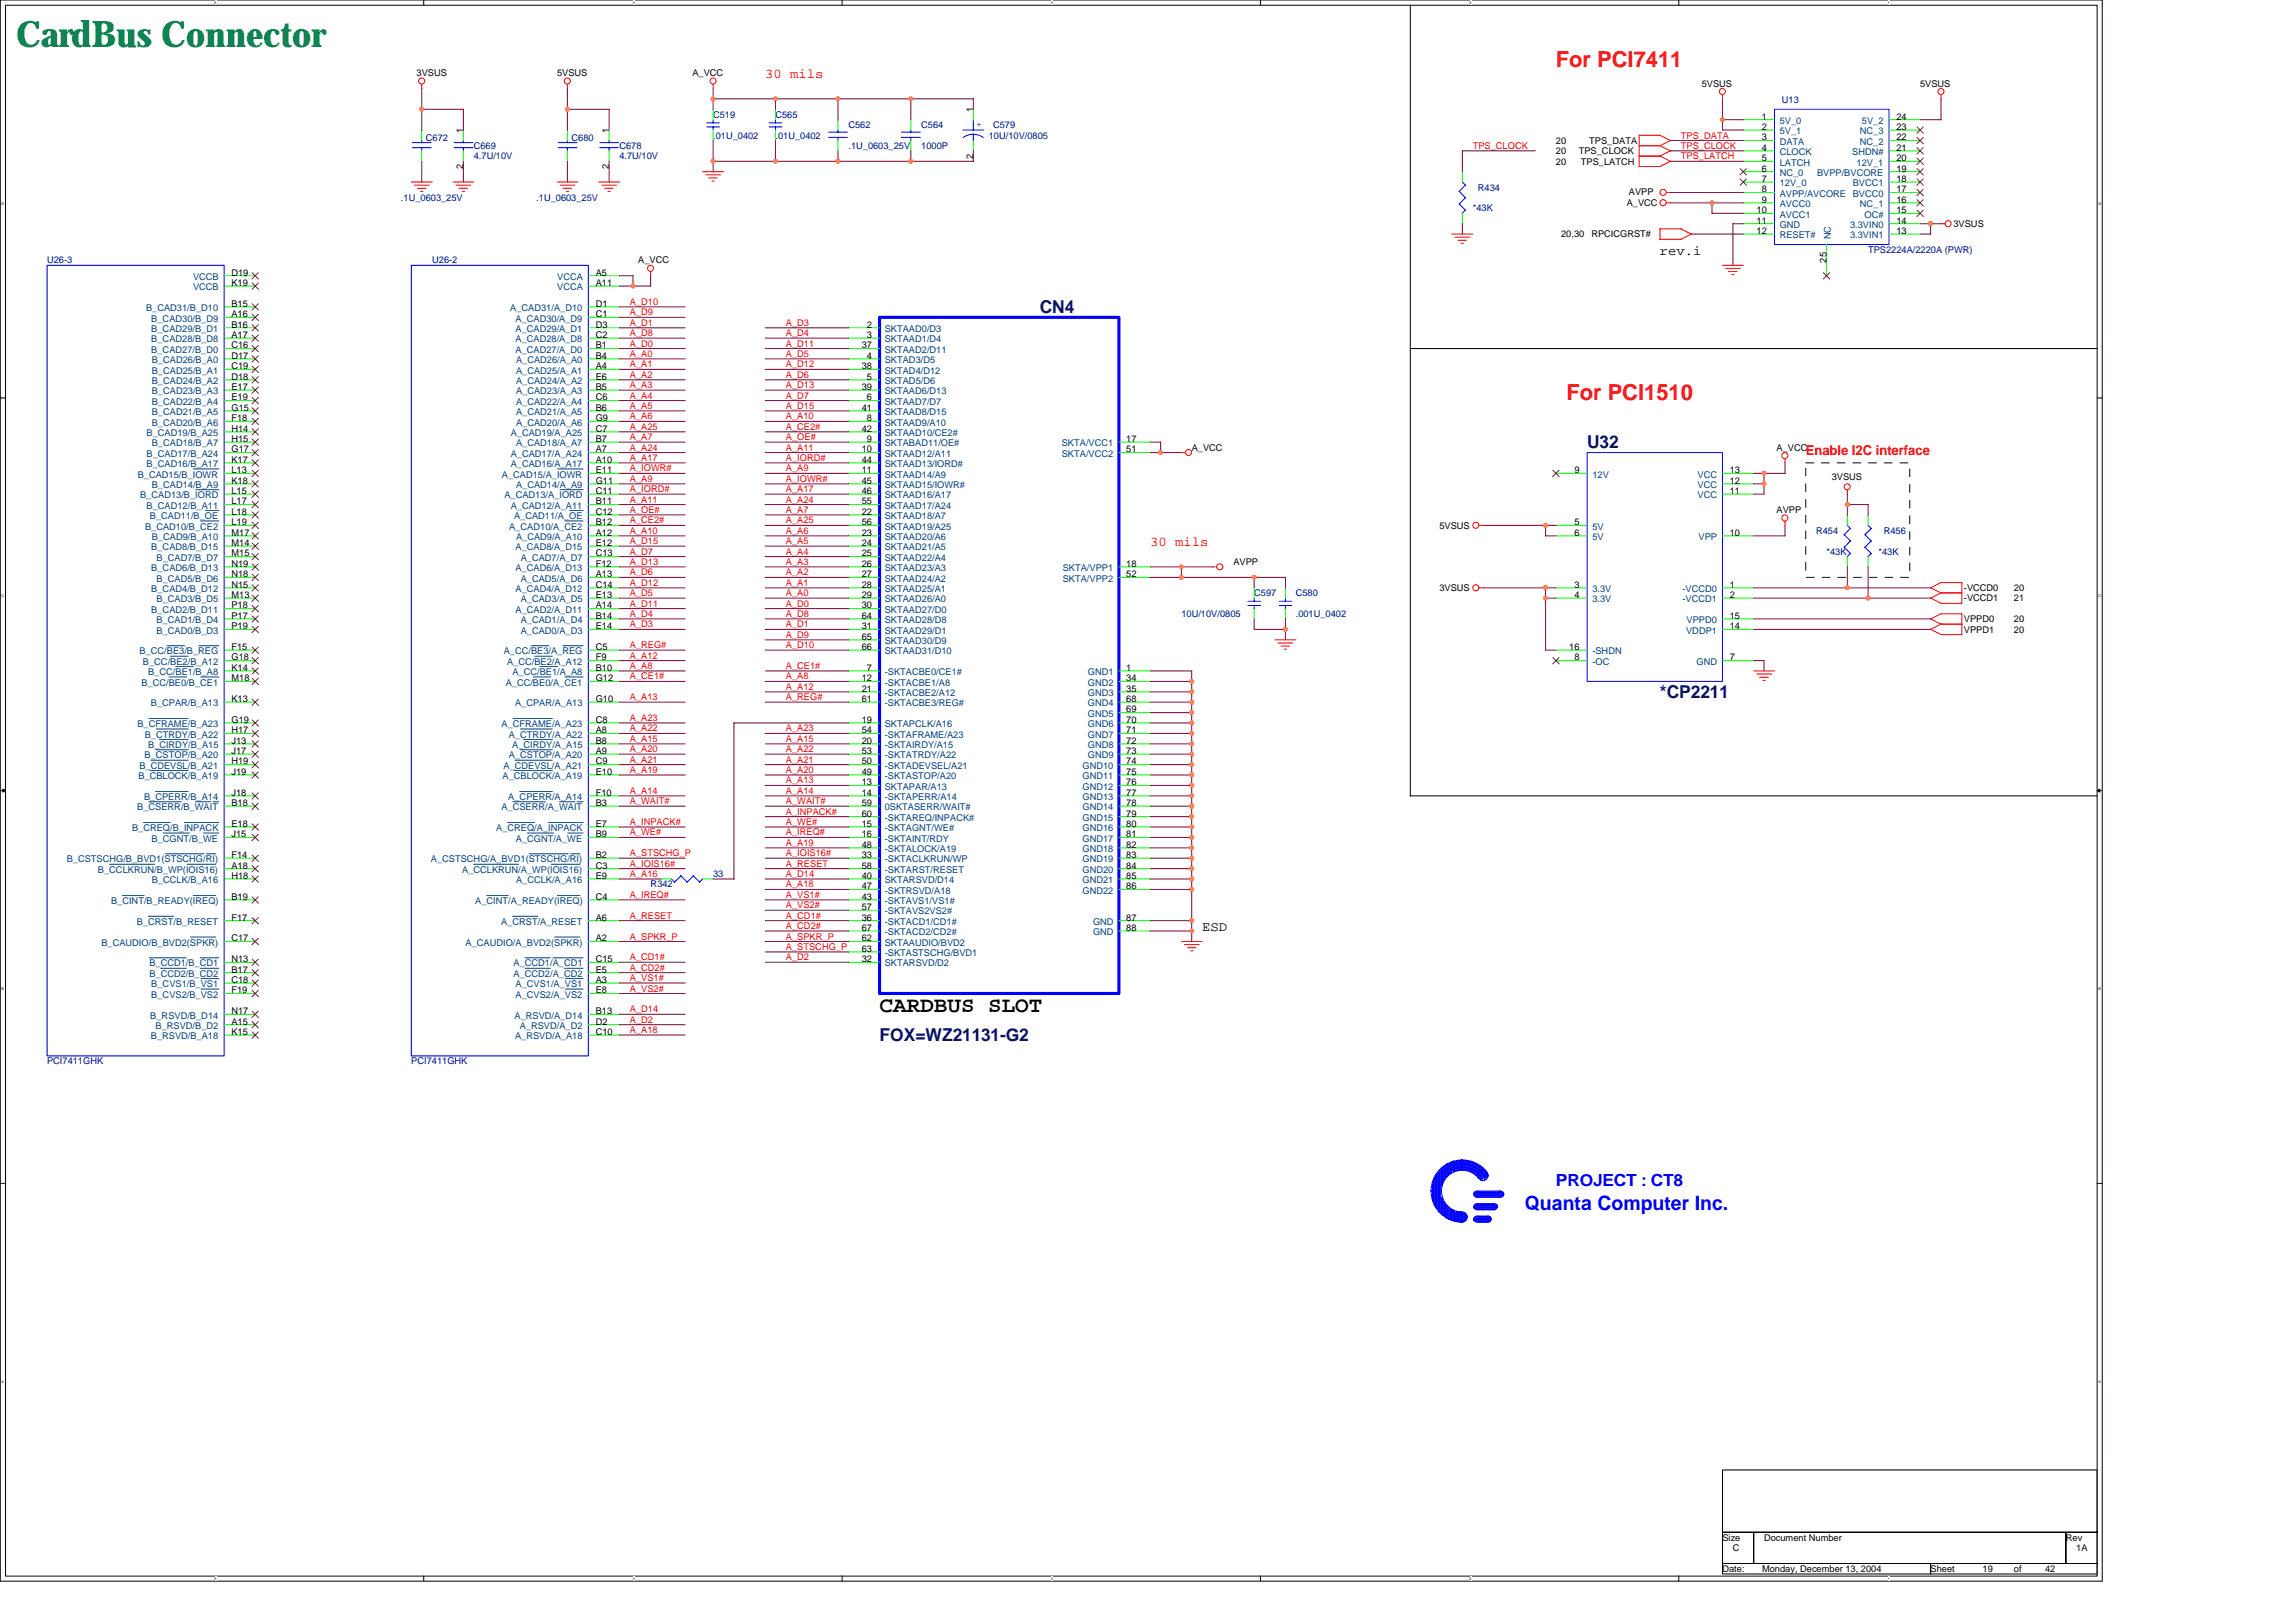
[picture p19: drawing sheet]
<svg xmlns="http://www.w3.org/2000/svg" width="297mm" height="210mm" viewBox="0 0 297 210" stroke-linecap="round" stroke-linejoin="round" font-family="sans-serif">
<defs><g id="words">
<text font-size="4.7" fill="#008040" x="2.1" y="6.1">CardBus Connector</text>
<g font-size="2.8" fill="#f00">
<text x="201.3" y="8.7">For PCI7411</text>
<text x="202.6" y="51.8">For PCI1510</text>
</g>
<text font-size="2.8" x="113.8" y="130.9">CARDBUS SLOT</text>
<text font-size="2.6" fill="#00f" x="197.3" y="156.5">Quanta Computer Inc.</text>
<g font-size="2.3" fill="#000080">
<text x="134.5" y="40.5">CN4</text>
<text x="205.3" y="58">U32</text>
<text x="214.8" y="90.3">*CP2211</text>
<text x="113.8" y="134.7">FOX=WZ21131-G2</text>
</g>
<text font-size="2.2" fill="#00f" x="201.3" y="153.5">PROJECT : CT8</text>
<g font-size="1.8" fill="#f00">
<text x="99" y="10.1">30 mils</text>
<text x="233.6" y="58.8">Enable I2C interface</text>
<text x="148.8" y="70.7">30 mils</text>
</g>
<g font-size="1.8">
<text x="214.8" y="33">rev.i</text>
<text x="155.5" y="120.5">ESD</text>
</g>
<g font-size="1.2">
<text x="53.9" y="9.9">3VSUS</text>
<text x="72.1" y="9.9">5VSUS</text>
<text x="89.6" y="9.9">A_VCC</text>
<text x="220.2" y="11.2">5VSUS</text>
<text x="248.4" y="11.2">5VSUS</text>
<text x="59.9" y="17.2" transform="rotate(-90 59.9 17.2)">1</text>
<text x="78.8" y="17.2" transform="rotate(-90 78.8 17.2)">1</text>
<text x="125.9" y="14.5" transform="rotate(-90 125.9 14.5)">1</text>
<text x="227.9" y="15.5">1</text>
<text x="227.9" y="16.8">2</text>
<text x="245.3" y="16.8">23</text>
<text x="245.3" y="15.5">24</text>
<text x="59.9" y="21.9" transform="rotate(-90 59.9 21.9)">2</text>
<text x="78.8" y="21.9" transform="rotate(-90 78.8 21.9)">2</text>
<text x="125.9" y="20.5" transform="rotate(-90 125.9 20.5)">2</text>
<text x="201.3" y="20">20</text>
<text x="201.3" y="18.6">20</text>
<text x="201.3" y="21.3">20</text>
<text x="204.3" y="20">TPS_CLOCK</text>
<text x="204.5" y="21.3">TPS_LATCH</text>
<text x="205.6" y="18.6">TPS_DATA</text>
<text x="227.9" y="18.2">3</text>
<text x="227.9" y="19.5">4</text>
<text x="227.9" y="20.8">5</text>
<text x="227.9" y="22.2">6</text>
<text x="227.9" y="23.5">7</text>
<text x="245.3" y="23.5">18</text>
<text x="245.3" y="22.2">19</text>
<text x="245.3" y="20.8">20</text>
<text x="245.3" y="19.5">21</text>
<text x="245.3" y="18.2">22</text>
<text x="210.5" y="26.7">A_VCC</text>
<text x="210.7" y="25.2">AVPP</text>
<text x="227.3" y="27.6">10</text>
<text x="227.3" y="28.9">11</text>
<text x="227.9" y="24.9">8</text>
<text x="227.9" y="26.2">9</text>
<text x="245.3" y="28.9">14</text>
<text x="245.3" y="27.6">15</text>
<text x="245.3" y="26.2">16</text>
<text x="245.3" y="24.9">17</text>
<text x="252.7" y="29.4">3VSUS</text>
<text x="29.9" y="35.7">D19</text>
<text x="77.1" y="35.7">A5</text>
<text x="82.6" y="34.1">A_VCC</text>
<text x="202" y="30.7">20,30</text>
<text x="205.9" y="30.7">RPCICGRST#</text>
<text x="227.3" y="30.3">12</text>
<text x="236.3" y="34" transform="rotate(-90 236.3 34)">25</text>
<text x="245.3" y="30.3">13</text>
<text x="29.9" y="39.7">B15</text>
<text x="29.9" y="41">A16</text>
<text x="29.9" y="37">K19</text>
<text x="77.1" y="41">C1</text>
<text x="77.1" y="39.7">D1</text>
<text x="77.1" y="37">A11</text>
<text x="29.9" y="42.4">B16</text>
<text x="29.9" y="43.7">A17</text>
<text x="29.9" y="45.1">C16</text>
<text x="29.9" y="46.4">D17</text>
<text x="29.9" y="47.8">C19</text>
<text x="77.1" y="47.8">A4</text>
<text x="77.1" y="46.4">B4</text>
<text x="77.1" y="45.1">B1</text>
<text x="77.1" y="43.7">C2</text>
<text x="77.1" y="42.4">D3</text>
<text x="111.5" y="45.1">37</text>
<text x="111.5" y="47.8">38</text>
<text x="112.2" y="42.4">2</text>
<text x="112.2" y="43.7">3</text>
<text x="112.2" y="46.4">4</text>
<text x="29.9" y="49.1">D18</text>
<text x="29.9" y="50.5">E17</text>
<text x="29.9" y="51.8">E19</text>
<text x="29.9" y="53.1">G15</text>
<text x="77.1" y="53.1">B6</text>
<text x="77.1" y="51.8">C6</text>
<text x="77.1" y="50.5">B5</text>
<text x="77.1" y="49.1">E6</text>
<text x="111.5" y="50.5">39</text>
<text x="111.5" y="53.1">41</text>
<text x="112.2" y="49.1">5</text>
<text x="112.2" y="51.8">6</text>
<text x="29.9" y="54.5">F18</text>
<text x="29.9" y="55.9">H14</text>
<text x="29.9" y="57.2">H15</text>
<text x="29.9" y="58.5">G17</text>
<text x="29.9" y="59.9">K17</text>
<text x="77.1" y="59.9">A10</text>
<text x="77.1" y="58.5">A7</text>
<text x="77.1" y="57.2">B7</text>
<text x="77.1" y="55.9">C7</text>
<text x="77.1" y="54.5">G9</text>
<text x="111.5" y="55.9">42</text>
<text x="111.5" y="58.5">10</text>
<text x="111.5" y="59.9">44</text>
<text x="112.2" y="54.5">8</text>
<text x="112.2" y="57.2">9</text>
<text x="145.7" y="57.2">17</text>
<text x="145.7" y="58.5">51</text>
<text x="154.2" y="58.3">A_VCC</text>
<text x="229.8" y="58.3">A_VCC</text>
<text x="29.9" y="61.2">L13</text>
<text x="29.9" y="62.6">K18</text>
<text x="29.9" y="63.9">L15</text>
<text x="29.9" y="65.3">L17</text>
<text x="77.1" y="63.9">C11</text>
<text x="77.1" y="65.3">B11</text>
<text x="77.1" y="61.2">E11</text>
<text x="77.1" y="62.6">G11</text>
<text x="111.5" y="61.2">11</text>
<text x="111.5" y="62.6">45</text>
<text x="111.5" y="63.9">46</text>
<text x="111.5" y="65.3">55</text>
<text x="203.7" y="61.2">9</text>
<text x="223.8" y="61.2">13</text>
<text x="223.8" y="62.6">12</text>
<text x="223.8" y="63.9">11</text>
<text x="237" y="62.1">3VSUS</text>
<text x="29.9" y="66.6">L18</text>
<text x="29.9" y="68">L19</text>
<text x="29.9" y="69.3">M17</text>
<text x="29.9" y="70.7">M14</text>
<text x="77.1" y="70.7">E12</text>
<text x="77.1" y="69.3">A12</text>
<text x="77.1" y="68">B12</text>
<text x="77.1" y="66.6">C12</text>
<text x="111.5" y="66.6">22</text>
<text x="111.5" y="68">56</text>
<text x="111.5" y="69.3">23</text>
<text x="111.5" y="70.7">24</text>
<text x="186.2" y="68.4">5VSUS</text>
<text x="203.7" y="68">5</text>
<text x="203.7" y="69.3">6</text>
<text x="223.8" y="69.3">10</text>
<text x="229.8" y="66.4">AVPP</text>
<text x="29.9" y="72">M15</text>
<text x="29.9" y="73.3">N19</text>
<text x="29.9" y="74.7">N18</text>
<text x="29.9" y="76.1">N15</text>
<text x="29.9" y="77.4">M13</text>
<text x="77.1" y="76.1">C14</text>
<text x="77.1" y="77.4">E13</text>
<text x="77.1" y="73.3">F12</text>
<text x="77.1" y="74.7">A13</text>
<text x="77.1" y="72">C13</text>
<text x="111.5" y="72">25</text>
<text x="111.5" y="73.3">26</text>
<text x="111.5" y="74.7">27</text>
<text x="111.5" y="76.1">28</text>
<text x="111.5" y="77.4">29</text>
<text x="145.7" y="73.3">18</text>
<text x="145.7" y="74.7">52</text>
<text x="159.6" y="73.1">AVPP</text>
<text x="186.2" y="76.5">3VSUS</text>
<text x="203.7" y="76.1">3</text>
<text x="203.7" y="77.4">4</text>
<text x="223.8" y="76.1">1</text>
<text x="223.8" y="77.4">2</text>
<text x="254.1" y="76.5">-VCCD0</text>
<text x="254.1" y="77.8">-VCCD1</text>
<text x="260.5" y="76.5">20</text>
<text x="260.5" y="77.8">21</text>
<text x="29.9" y="78.7">P18</text>
<text x="29.9" y="80.1">P17</text>
<text x="29.9" y="81.4">P19</text>
<text x="77.1" y="81.4">E14</text>
<text x="77.1" y="78.7">A14</text>
<text x="77.1" y="80.1">B14</text>
<text x="111.5" y="78.7">30</text>
<text x="111.5" y="80.1">64</text>
<text x="111.5" y="81.4">31</text>
<text x="111.5" y="82.8">65</text>
<text x="223.8" y="80.1">15</text>
<text x="223.8" y="81.4">14</text>
<text x="254.1" y="80.5">VPPD0</text>
<text x="254.1" y="81.9">VPPD1</text>
<text x="260.5" y="80.5">20</text>
<text x="260.5" y="81.9">20</text>
<text x="29.9" y="84.1">F15</text>
<text x="29.9" y="85.5">G18</text>
<text x="29.9" y="86.8">K14</text>
<text x="29.9" y="88.2">M18</text>
<text x="77.1" y="88.2">G12</text>
<text x="77.1" y="86.8">B10</text>
<text x="77.1" y="85.5">F9</text>
<text x="77.1" y="84.1">C5</text>
<text x="111.5" y="84.1">66</text>
<text x="111.5" y="88.2">12</text>
<text x="111.5" y="89.5">21</text>
<text x="112.2" y="86.8">7</text>
<text x="145.7" y="86.8">1</text>
<text x="145.7" y="88.2">34</text>
<text x="145.7" y="89.5">35</text>
<text x="203" y="84.1">16</text>
<text x="203.7" y="85.5">8</text>
<text x="223.8" y="85.5">7</text>
<text x="29.9" y="90.8">K13</text>
<text x="29.9" y="93.5">G19</text>
<text x="29.9" y="94.9">H17</text>
<text x="77.1" y="90.8">G10</text>
<text x="77.1" y="94.9">A8</text>
<text x="77.1" y="93.5">C8</text>
<text x="111.5" y="90.8">61</text>
<text x="111.5" y="93.5">19</text>
<text x="111.5" y="94.9">54</text>
<text x="145.7" y="90.8">68</text>
<text x="145.7" y="92.2">69</text>
<text x="145.7" y="93.5">70</text>
<text x="145.7" y="94.9">71</text>
<text x="29.9" y="96.2">J13</text>
<text x="29.9" y="97.6">J17</text>
<text x="29.9" y="98.9">H19</text>
<text x="29.9" y="100.3">J19</text>
<text x="77.1" y="100.3">E10</text>
<text x="77.1" y="97.6">A9</text>
<text x="77.1" y="98.9">C9</text>
<text x="77.1" y="96.2">B8</text>
<text x="111.5" y="96.2">20</text>
<text x="111.5" y="97.6">53</text>
<text x="111.5" y="98.9">50</text>
<text x="111.5" y="100.3">49</text>
<text x="111.5" y="101.6">13</text>
<text x="145.7" y="96.2">72</text>
<text x="145.7" y="97.6">73</text>
<text x="145.7" y="98.9">74</text>
<text x="145.7" y="100.3">75</text>
<text x="145.7" y="101.6">76</text>
<text x="29.9" y="103">J18</text>
<text x="29.9" y="104.3">B18</text>
<text x="29.9" y="107">E18</text>
<text x="77.1" y="103">F10</text>
<text x="77.1" y="107">E7</text>
<text x="77.1" y="104.3">B3</text>
<text x="111.5" y="103">14</text>
<text x="111.5" y="104.3">59</text>
<text x="111.5" y="105.7">60</text>
<text x="111.5" y="107">15</text>
<text x="145.7" y="103">77</text>
<text x="145.7" y="104.3">78</text>
<text x="145.7" y="105.7">79</text>
<text x="145.7" y="107">80</text>
<text x="29.9" y="108.4">J15</text>
<text x="29.9" y="111">F14</text>
<text x="29.9" y="112.4">A18</text>
<text x="29.9" y="113.7">H18</text>
<text x="77.1" y="108.4">B9</text>
<text x="77.1" y="113.7">E9</text>
<text x="77.1" y="111">B2</text>
<text x="77.1" y="112.4">C3</text>
<text x="111.5" y="108.4">16</text>
<text x="111.5" y="109.7">48</text>
<text x="111.5" y="111">33</text>
<text x="111.5" y="112.4">58</text>
<text x="111.5" y="113.7">40</text>
<text x="145.7" y="108.4">81</text>
<text x="145.7" y="109.7">82</text>
<text x="145.7" y="111">83</text>
<text x="145.7" y="112.4">84</text>
<text x="145.7" y="113.7">85</text>
<text x="29.9" y="116.4">B19</text>
<text x="29.9" y="119.1">F17</text>
<text x="77.1" y="119.1">A6</text>
<text x="77.1" y="116.4">C4</text>
<text x="111.5" y="115.1">47</text>
<text x="111.5" y="116.4">43</text>
<text x="111.5" y="117.8">57</text>
<text x="111.5" y="119.1">36</text>
<text x="145.7" y="115.1">86</text>
<text x="145.7" y="119.1">87</text>
<text x="29.9" y="121.8">C17</text>
<text x="29.9" y="124.5">N13</text>
<text x="29.9" y="125.9">B17</text>
<text x="77.1" y="124.5">C15</text>
<text x="77.1" y="121.8">A2</text>
<text x="77.1" y="125.9">E5</text>
<text x="111.5" y="120.5">67</text>
<text x="111.5" y="123.2">63</text>
<text x="111.5" y="124.5">32</text>
<text x="111.5" y="121.8">62</text>
<text x="145.7" y="120.5">88</text>
<text x="29.9" y="127.2">C18</text>
<text x="29.9" y="128.5">F19</text>
<text x="29.9" y="131.2">N17</text>
<text x="77.1" y="131.2">B13</text>
<text x="77.1" y="128.5">E8</text>
<text x="77.1" y="127.2">A3</text>
<text x="29.9" y="132.6">A15</text>
<text x="29.9" y="133.9">K15</text>
<text x="77.1" y="133.9">C10</text>
<text x="77.1" y="132.6">D2</text>
<text x="222.8" y="199.4">Size</text>
<text x="222.8" y="203.4">Date:</text>
<text x="224.2" y="200.7">C</text>
<text x="228" y="203.4">Monday, December 13, 2004</text>
<text x="228.2" y="199.4">Document Number</text>
<text x="249.8" y="203.4">Sheet</text>
<text x="256.5" y="203.4">19</text>
<text x="260.5" y="203.4">of</text>
<text x="264.6" y="203.4">42</text>
<text x="267.3" y="199.4">Rev</text>
<text x="268.6" y="200.7">1A</text>
</g>
<g font-size="1.2" fill="#000080">
<text x="92.3" y="15.2">C519</text>
<text x="92.3" y="17.9">.01U_0402</text>
<text x="100.3" y="15.2">C565</text>
<text x="100.3" y="17.9">.01U_0402</text>
<text x="109.8" y="16.6">C562</text>
<text x="119.2" y="16.6">C564</text>
<text x="127.9" y="17.9">10U/10V/0805</text>
<text x="128.5" y="16.6">C579</text>
<text x="230.5" y="13.4">U13</text>
<text x="55.1" y="18.2">C672</text>
<text x="61.3" y="19.3">C669</text>
<text x="61.3" y="20.6">4.7U/10V</text>
<text x="74" y="18.2">C680</text>
<text x="80.1" y="19.3">C678</text>
<text x="80.1" y="20.6">4.7U/10V</text>
<text x="109.8" y="19.3">.1U_0603_25V</text>
<text x="119.2" y="19.3">1000P</text>
<text x="51.9" y="26">.1U_0603_25V</text>
<text x="69.4" y="26">.1U_0603_25V</text>
<text x="190.5" y="27.3">*43K</text>
<text x="191.2" y="24.7">R434</text>
<text x="6.1" y="34.1">U26-3</text>
<text x="55.9" y="34.1">U26-2</text>
<text x="241.7" y="32.7">TPS2224A/2220A (PWR)</text>
<text x="234.9" y="69.1">R454</text>
<text x="236.3" y="71.8">*43K</text>
<text x="243" y="71.8">*43K</text>
<text x="243.7" y="69.1">R456</text>
<text x="162.3" y="77.2">C597</text>
<text x="167.6" y="77.2">C580</text>
<text x="152.8" y="79.9">10U/10V/0805</text>
<text x="167.6" y="79.9">.001U_0402</text>
<text x="92.3" y="113.5">33</text>
<text x="84.2" y="114.9">R342</text>
<text x="6.1" y="137.8">PCI7411GHK</text>
<text x="53.2" y="137.8">PCI7411GHK</text>
</g>
<text font-size="1.2" fill="#00f" x="126.3" y="16.5">+</text>
<g font-size="1.2" fill="#f00">
<text x="217.5" y="17.9">TPS_DATA</text>
<text x="190.5" y="19.3">TPS_CLOCK</text>
<text x="217.5" y="19.3">TPS_CLOCK</text>
<text x="217.5" y="20.6">TPS_LATCH</text>
<text x="81.5" y="39.5">A_D10</text>
<text x="81.5" y="40.8">A_D9</text>
<text x="81.5" y="47.5">A_A1</text>
<text x="81.5" y="42.2">A_D1</text>
<text x="81.5" y="43.5">A_D8</text>
<text x="81.5" y="46.2">A_A0</text>
<text x="81.5" y="44.9">A_D0</text>
<text x="101.7" y="47.5">A_D12</text>
<text x="101.7" y="44.9">A_D11</text>
<text x="101.7" y="43.5">A_D4</text>
<text x="101.7" y="46.2">A_D5</text>
<text x="101.7" y="42.2">A_D3</text>
<text x="81.5" y="50.2">A_A3</text>
<text x="81.5" y="52.9">A_A5</text>
<text x="81.5" y="51.6">A_A4</text>
<text x="81.5" y="48.9">A_A2</text>
<text x="101.7" y="52.9">A_D15</text>
<text x="101.7" y="50.2">A_D13</text>
<text x="101.7" y="48.9">A_D6</text>
<text x="101.7" y="51.6">A_D7</text>
<text x="81.5" y="57">A_A7</text>
<text x="81.5" y="54.3">A_A6</text>
<text x="81.5" y="59.7">A_A17</text>
<text x="81.5" y="55.6">A_A25</text>
<text x="81.5" y="58.3">A_A24</text>
<text x="101.7" y="55.6">A_CE2#</text>
<text x="101.7" y="54.3">A_A10</text>
<text x="101.7" y="57">A_OE#</text>
<text x="101.7" y="58.3">A_A11</text>
<text x="101.7" y="59.7">A_IORD#</text>
<text x="81.5" y="61">A_IOWR#</text>
<text x="81.5" y="62.4">A_A9</text>
<text x="81.5" y="63.7">A_IORD#</text>
<text x="81.5" y="65">A_A11</text>
<text x="101.7" y="65">A_A24</text>
<text x="101.7" y="62.4">A_IOWR#</text>
<text x="101.7" y="63.7">A_A17</text>
<text x="101.7" y="61">A_A9</text>
<text x="81.5" y="66.4">A_OE#</text>
<text x="81.5" y="69.1">A_A10</text>
<text x="81.5" y="70.4">A_D15</text>
<text x="81.5" y="71.8">A_D7</text>
<text x="81.5" y="67.7">A_CE2#</text>
<text x="101.7" y="70.4">A_A5</text>
<text x="101.7" y="69.1">A_A6</text>
<text x="101.7" y="66.4">A_A7</text>
<text x="101.7" y="67.7">A_A25</text>
<text x="101.7" y="71.8">A_A4</text>
<text x="81.5" y="77.2">A_D5</text>
<text x="81.5" y="74.5">A_D6</text>
<text x="81.5" y="73.1">A_D13</text>
<text x="81.5" y="75.8">A_D12</text>
<text x="101.7" y="73.1">A_A3</text>
<text x="101.7" y="74.5">A_A2</text>
<text x="101.7" y="77.2">A_A0</text>
<text x="101.7" y="75.8">A_A1</text>
<text x="81.5" y="83.9">A_REG#</text>
<text x="81.5" y="81.2">A_D3</text>
<text x="81.5" y="79.9">A_D4</text>
<text x="81.5" y="78.5">A_D11</text>
<text x="101.7" y="82.6">A_D9</text>
<text x="101.7" y="78.5">A_D0</text>
<text x="101.7" y="83.9">A_D10</text>
<text x="101.7" y="81.2">A_D1</text>
<text x="101.7" y="79.9">A_D8</text>
<text x="81.5" y="85.2">A_A12</text>
<text x="81.5" y="87.9">A_CE1#</text>
<text x="81.5" y="86.6">A_A8</text>
<text x="101.7" y="86.6">A_CE1#</text>
<text x="101.7" y="89.3">A_A12</text>
<text x="101.7" y="87.9">A_A8</text>
<text x="81.5" y="90.6">A_A13</text>
<text x="81.5" y="93.3">A_A23</text>
<text x="81.5" y="94.7">A_A22</text>
<text x="101.7" y="94.7">A_A23</text>
<text x="101.7" y="90.6">A_REG#</text>
<text x="81.5" y="96">A_A15</text>
<text x="81.5" y="100.1">A_A19</text>
<text x="81.5" y="98.7">A_A21</text>
<text x="81.5" y="97.4">A_A20</text>
<text x="101.7" y="97.4">A_A22</text>
<text x="101.7" y="101.4">A_A13</text>
<text x="101.7" y="100.1">A_A20</text>
<text x="101.7" y="98.7">A_A21</text>
<text x="101.7" y="96">A_A15</text>
<text x="81.5" y="106.8">A_INPACK#</text>
<text x="81.5" y="104.1">A_WAIT#</text>
<text x="81.5" y="102.7">A_A14</text>
<text x="101.7" y="105.4">A_INPACK#</text>
<text x="101.7" y="102.7">A_A14</text>
<text x="101.7" y="104.1">A_WAIT#</text>
<text x="101.7" y="106.8">A_WE#</text>
<text x="81.5" y="110.8">A_STSCHG_P</text>
<text x="81.5" y="108.1">A_WE#</text>
<text x="81.5" y="112.2">A_IOIS16#</text>
<text x="81.5" y="113.5">A_A16</text>
<text x="101.7" y="110.8">A_IOIS16#</text>
<text x="101.7" y="112.2">A_RESET</text>
<text x="101.7" y="108.1">A_IREQ#</text>
<text x="101.7" y="109.5">A_A19</text>
<text x="101.7" y="113.5">A_D14</text>
<text x="81.5" y="116.2">A_IREQ#</text>
<text x="81.5" y="118.9">A_RESET</text>
<text x="101.7" y="117.6">A_VS2#</text>
<text x="101.7" y="116.2">A_VS1#</text>
<text x="101.7" y="118.9">A_CD1#</text>
<text x="101.7" y="114.9">A_A18</text>
<text x="81.5" y="124.3">A_CD1#</text>
<text x="81.5" y="121.6">A_SPKR_P</text>
<text x="81.5" y="125.6">A_CD2#</text>
<text x="101.7" y="122.9">A_STSCHG_P</text>
<text x="101.7" y="120.2">A_CD2#</text>
<text x="101.7" y="124.3">A_D2</text>
<text x="101.7" y="121.6">A_SPKR_P</text>
<text x="81.5" y="128.3">A_VS2#</text>
<text x="81.5" y="127">A_VS1#</text>
<text x="81.5" y="131">A_D14</text>
<text x="81.5" y="132.4">A_D2</text>
<text x="81.5" y="133.7">A_A18</text>
</g>
<g font-size="1.2" fill="#004080">
<text x="230.2" y="16">5V_0</text>
<text x="230.2" y="17.4">5V_1</text>
<text x="240.6" y="17.4">NC_3</text>
<text x="240.9" y="16">5V_2</text>
<text x="230.2" y="18.7">DATA</text>
<text x="230.2" y="20.1">CLOCK</text>
<text x="230.2" y="21.4">LATCH</text>
<text x="230.2" y="22.8">NC_0</text>
<text x="235.1" y="22.8">BVPP/BVCORE</text>
<text x="239.6" y="20.1">SHDN#</text>
<text x="240.2" y="21.4">12V_1</text>
<text x="240.6" y="18.7">NC_2</text>
<text x="230.2" y="25.5">AVPP/AVCORE</text>
<text x="230.2" y="26.8">AVCC0</text>
<text x="230.2" y="28.2">AVCC1</text>
<text x="230.2" y="29.5">GND</text>
<text x="230.2" y="24.1">12V_0</text>
<text x="239.3" y="29.5">3.3VIN0</text>
<text x="239.7" y="25.5">BVCC0</text>
<text x="239.7" y="24.1">BVCC1</text>
<text x="240.6" y="26.8">NC_1</text>
<text x="241.2" y="28.2">OC#</text>
<text x="230.2" y="30.8">RESET#</text>
<text x="236.9" y="31" transform="rotate(-90 236.9 31)">NC</text>
<text x="239.3" y="30.8">3.3VIN1</text>
<text x="18.9" y="40.3">B_CAD31/B_D10</text>
<text x="19.6" y="41.6">B_CAD30/B_D9</text>
<text x="25" y="37.6">VCCB</text>
<text x="25" y="36.2">VCCB</text>
<text x="66" y="40.3">A_CAD31/A_D10</text>
<text x="66.7" y="41.6">A_CAD30/A_D9</text>
<text x="72.1" y="37.6">VCCA</text>
<text x="72.1" y="36.2">VCCA</text>
<text x="19.6" y="43">B_CAD29/B_D1</text>
<text x="19.6" y="44.3">B_CAD28/B_D8</text>
<text x="19.6" y="45.7">B_CAD27/B_D0</text>
<text x="19.6" y="47">B_CAD26/B_A0</text>
<text x="66.7" y="45.7">A_CAD27/A_D0</text>
<text x="66.7" y="44.3">A_CAD28/A_D8</text>
<text x="66.7" y="43">A_CAD29/A_D1</text>
<text x="66.8" y="47">A_CAD26/A_A0</text>
<text x="114.5" y="43">SKTAAD0/D3</text>
<text x="114.5" y="44.3">SKTAAD1/D4</text>
<text x="114.5" y="45.7">SKTAAD2/D11</text>
<text x="114.5" y="47">SKTAD3/D5</text>
<text x="19.6" y="48.3">B_CAD25/B_A1</text>
<text x="19.6" y="49.7">B_CAD24/B_A2</text>
<text x="19.6" y="51">B_CAD23/B_A3</text>
<text x="19.6" y="52.4">B_CAD22/B_A4</text>
<text x="19.6" y="53.7">B_CAD21/B_A5</text>
<text x="66.8" y="53.7">A_CAD21/A_A5</text>
<text x="66.8" y="52.4">A_CAD22/A_A4</text>
<text x="66.8" y="51">A_CAD23/A_A3</text>
<text x="66.8" y="49.7">A_CAD24/A_A2</text>
<text x="66.8" y="48.3">A_CAD25/A_A1</text>
<text x="114.5" y="48.3">SKTAD4/D12</text>
<text x="114.5" y="49.7">SKTAD5/D6</text>
<text x="114.5" y="51">SKTAAD6/D13</text>
<text x="114.5" y="52.4">SKTAAD7/D7</text>
<text x="114.5" y="53.7">SKTAAD8/D15</text>
<text x="19" y="56.4">B_CAD19/B_A25</text>
<text x="19" y="59.1">B_CAD17/B_A24</text>
<text x="19.6" y="55.1">B_CAD20/B_A6</text>
<text x="19.6" y="57.8">B_CAD18/B_A7</text>
<text x="66.1" y="59.1">A_CAD17/A_A24</text>
<text x="66.1" y="56.4">A_CAD19/A_A25</text>
<text x="66.8" y="57.8">A_CAD18/A_A7</text>
<text x="66.8" y="55.1">A_CAD20/A_A6</text>
<text x="114.5" y="55.1">SKTAAD9/A10</text>
<text x="114.5" y="56.4">SKTAAD10/CE2#</text>
<text x="114.5" y="57.8">SKTABAD11/OE#</text>
<text x="114.5" y="59.1">SKTAAD12/A11</text>
<text x="137.4" y="57.8">SKTA/VCC1</text>
<text x="137.4" y="59.1">SKTA/VCC2</text>
<text x="17.8" y="61.8">B_CAD15/B_IOWR</text>
<text x="18.1" y="64.5">B_CAD13/B_IORD</text>
<text x="19" y="65.8">B_CAD12/B_A11</text>
<text x="19" y="60.5">B_CAD16/B_A17</text>
<text x="19.6" y="63.2">B_CAD14/B_A9</text>
<text x="64.9" y="61.8">A_CAD15/A_IOWR</text>
<text x="65.3" y="64.5">A_CAD13/A_IORD</text>
<text x="66.1" y="65.8">A_CAD12/A_A11</text>
<text x="66.1" y="60.5">A_CAD16/A_A17</text>
<text x="66.8" y="63.2">A_CAD14/A_A9</text>
<text x="114.5" y="60.5">SKTAAD13/IORD#</text>
<text x="114.5" y="61.8">SKTAAD14/A9</text>
<text x="114.5" y="63.2">SKTAAD15/IOWR#</text>
<text x="114.5" y="64.5">SKTAAD16/A17</text>
<text x="114.5" y="65.8">SKTAAD17/A24</text>
<text x="206" y="61.8">12V</text>
<text x="219.6" y="61.8">VCC</text>
<text x="219.6" y="63.2">VCC</text>
<text x="219.6" y="64.5">VCC</text>
<text x="18.8" y="68.5">B_CAD10/B_CE2</text>
<text x="19.4" y="67.2">B_CAD11/B_OE</text>
<text x="19.6" y="71.2">B_CAD8/B_D15</text>
<text x="19.6" y="69.9">B_CAD9/B_A10</text>
<text x="65.9" y="68.5">A_CAD10/A_CE2</text>
<text x="66.5" y="67.2">A_CAD11/A_OE</text>
<text x="66.7" y="71.2">A_CAD8/A_D15</text>
<text x="66.8" y="69.9">A_CAD9/A_A10</text>
<text x="114.5" y="67.2">SKTAAD18/A7</text>
<text x="114.5" y="68.5">SKTAAD19/A25</text>
<text x="114.5" y="69.9">SKTAAD20/A6</text>
<text x="114.5" y="71.2">SKTAAD21/A5</text>
<text x="206" y="68.5">5V</text>
<text x="206" y="69.9">5V</text>
<text x="219.7" y="69.9">VPP</text>
<text x="19.6" y="73.9">B_CAD6/B_D13</text>
<text x="19.6" y="76.6">B_CAD4/B_D12</text>
<text x="20.3" y="72.6">B_CAD7/B_D7</text>
<text x="20.3" y="75.3">B_CAD5/B_D6</text>
<text x="20.3" y="78">B_CAD3/B_D5</text>
<text x="66.7" y="76.6">A_CAD4/A_D12</text>
<text x="66.7" y="73.9">A_CAD6/A_D13</text>
<text x="67.4" y="78">A_CAD3/A_D5</text>
<text x="67.4" y="75.3">A_CAD5/A_D6</text>
<text x="67.4" y="72.6">A_CAD7/A_D7</text>
<text x="114.5" y="72.6">SKTAAD22/A4</text>
<text x="114.5" y="73.9">SKTAAD23/A3</text>
<text x="114.5" y="75.3">SKTAAD24/A2</text>
<text x="114.5" y="76.6">SKTAAD25/A1</text>
<text x="114.5" y="78">SKTAAD26/A0</text>
<text x="137.5" y="73.9">SKTA/VPP1</text>
<text x="137.5" y="75.3">SKTA/VPP2</text>
<text x="206" y="76.6">3.3V</text>
<text x="206" y="78">3.3V</text>
<text x="217.7" y="76.6">-VCCD0</text>
<text x="217.7" y="78">-VCCD1</text>
<text x="19.6" y="79.3">B_CAD2/B_D11</text>
<text x="20.3" y="80.6">B_CAD1/B_D4</text>
<text x="20.3" y="82">B_CAD0/B_D3</text>
<text x="66.7" y="79.3">A_CAD2/A_D11</text>
<text x="67.4" y="82">A_CAD0/A_D3</text>
<text x="67.4" y="80.6">A_CAD1/A_D4</text>
<text x="114.5" y="79.3">SKTAAD27/D0</text>
<text x="114.5" y="80.6">SKTAAD28/D8</text>
<text x="114.5" y="82">SKTAAD29/D1</text>
<text x="114.5" y="83.4">SKTAAD30/D9</text>
<text x="218.1" y="82">VDDP1</text>
<text x="218.2" y="80.6">VPPD0</text>
<text x="18.1" y="84.7">B_CC/BE3/B_REG</text>
<text x="18.3" y="88.7">B_CC/BE0/B_CE1</text>
<text x="18.5" y="86">B_CC/BE2/B_A12</text>
<text x="19.2" y="87.4">B_CC/BE1/B_A8</text>
<text x="65.2" y="84.7">A_CC/BE3/A_REG</text>
<text x="65.4" y="88.7">A_CC/BE0/A_CE1</text>
<text x="65.6" y="86">A_CC/BE2/A_A12</text>
<text x="66.3" y="87.4">A_CC/BE1/A_A8</text>
<text x="114.5" y="84.7">SKTAAD31/D10</text>
<text x="114.5" y="87.4">-SKTACBE0/CE1#</text>
<text x="114.5" y="88.7">-SKTACBE1/A8</text>
<text x="140.7" y="87.4">GND1</text>
<text x="140.7" y="88.7">GND2</text>
<text x="206" y="86">-OC</text>
<text x="206" y="84.7">-SHDN</text>
<text x="219.5" y="86">GND</text>
<text x="17.8" y="94.1">B_CFRAME/B_A23</text>
<text x="18.7" y="95.5">B_CTRDY/B_A22</text>
<text x="19.5" y="91.4">B_CPAR/B_A13</text>
<text x="64.9" y="94.1">A_CFRAME/A_A23</text>
<text x="65.8" y="95.5">A_CTRDY/A_A22</text>
<text x="66.6" y="91.4">A_CPAR/A_A13</text>
<text x="114.5" y="90.1">-SKTACBE2/A12</text>
<text x="114.5" y="91.4">-SKTACBE3/REG#</text>
<text x="114.5" y="94.1">SKTAPCLK/A16</text>
<text x="114.5" y="95.5">-SKTAFRAME/A23</text>
<text x="140.7" y="90.1">GND3</text>
<text x="140.7" y="91.4">GND4</text>
<text x="140.7" y="92.8">GND5</text>
<text x="140.7" y="94.1">GND6</text>
<text x="140.7" y="95.5">GND7</text>
<text x="17.9" y="100.8">B_CBLOCK/B_A19</text>
<text x="18" y="99.5">B_CDEVSL/B_A21</text>
<text x="18.7" y="98.1">B_CSTOP/B_A20</text>
<text x="19.2" y="96.8">B_CIRDY/B_A15</text>
<text x="65" y="100.8">A_CBLOCK/A_A19</text>
<text x="65.1" y="99.5">A_CDEVSL/A_A21</text>
<text x="65.8" y="98.1">A_CSTOP/A_A20</text>
<text x="66.3" y="96.8">A_CIRDY/A_A15</text>
<text x="114.5" y="96.8">-SKTAIRDY/A15</text>
<text x="114.5" y="98.2">-SKTATRDY/A22</text>
<text x="114.5" y="99.5">-SKTADEVSEL/A21</text>
<text x="114.5" y="100.8">-SKTASTOP/A20</text>
<text x="140.1" y="99.5">GND10</text>
<text x="140.1" y="100.8">GND11</text>
<text x="140.7" y="96.8">GND8</text>
<text x="140.7" y="98.2">GND9</text>
<text x="17.1" y="107.6">B_CREQ/B_INPACK</text>
<text x="17.8" y="104.9">B_CSERR/B_WAIT</text>
<text x="18.6" y="103.5">B_CPERR/B_A14</text>
<text x="64.2" y="107.6">A_CREQ/A_INPACK</text>
<text x="64.9" y="104.9">A_CSERR/A_WAIT</text>
<text x="65.8" y="103.5">A_CPERR/A_A14</text>
<text x="114.5" y="102.2">SKTAPAR/A13</text>
<text x="114.5" y="103.5">-SKTAPERR/A14</text>
<text x="114.5" y="104.9">0SKTASERR/WAIT#</text>
<text x="114.5" y="106.2">-SKTAREQ/INPACK#</text>
<text x="114.5" y="107.6">-SKTAGNT/WE#</text>
<text x="140.1" y="102.2">GND12</text>
<text x="140.1" y="103.5">GND13</text>
<text x="140.1" y="104.9">GND14</text>
<text x="140.1" y="106.2">GND15</text>
<text x="140.1" y="107.6">GND16</text>
<text x="8.6" y="111.6">B_CSTSCHG/B_BVD1(STSCHG/RI)</text>
<text x="12.7" y="113">B_CCLKRUN/B_WP(IOIS16)</text>
<text x="19.6" y="108.9">B_CGNT/B_WE</text>
<text x="55.7" y="111.6">A_CSTSCHG/A_BVD1(STSCHG/RI)</text>
<text x="59.8" y="113">A_CCLKRUN/A_WP(IOIS16)</text>
<text x="66.7" y="108.9">A_CGNT/A_WE</text>
<text x="114.5" y="108.9">-SKTAINT/RDY</text>
<text x="114.5" y="110.3">-SKTALOCK/A19</text>
<text x="114.5" y="111.6">-SKTACLKRUN/WP</text>
<text x="114.5" y="113">-SKTARST/RESET</text>
<text x="140.1" y="108.9">GND17</text>
<text x="140.1" y="110.3">GND18</text>
<text x="140.1" y="111.6">GND19</text>
<text x="140.1" y="113">GND20</text>
<text x="14.4" y="117">B_CINT/B_READY(IREQ)</text>
<text x="17.7" y="119.7">B_CRST/B_RESET</text>
<text x="19.6" y="114.3">B_CCLK/B_A16</text>
<text x="61.5" y="117">A_CINT/A_READY(IREQ)</text>
<text x="64.8" y="119.7">A_CRST/A_RESET</text>
<text x="66.8" y="114.3">A_CCLK/A_A16</text>
<text x="114.5" y="114.3">SKTARSVD/D14</text>
<text x="114.5" y="115.7">-SKTRSVD/A18</text>
<text x="114.5" y="117">-SKTAVS1/VS1#</text>
<text x="114.5" y="118.3">-SKTAVS2VS2#</text>
<text x="114.5" y="119.7">-SKTACD1/CD1#</text>
<text x="140.1" y="114.3">GND21</text>
<text x="140.1" y="115.7">GND22</text>
<text x="141.4" y="119.7">GND</text>
<text x="13.1" y="122.4">B_CAUDIO/B_BVD2(SPKR)</text>
<text x="19.3" y="125.1">B_CCD1/B_CD1</text>
<text x="60.2" y="122.4">A_CAUDIO/A_BVD2(SPKR)</text>
<text x="66.4" y="125.1">A_CCD1/A_CD1</text>
<text x="114.5" y="121">-SKTACD2/CD2#</text>
<text x="114.5" y="123.7">-SKTASTSCHG/BVD1</text>
<text x="114.5" y="125.1">SKTARSVD/D2</text>
<text x="114.5" y="122.4">SKTAAUDIO/BVD2</text>
<text x="141.4" y="121">GND</text>
<text x="19.3" y="126.4">B_CCD2/B_CD2</text>
<text x="19.4" y="131.8">B_RSVD/B_D14</text>
<text x="19.6" y="127.8">B_CVS1/B_VS1</text>
<text x="19.6" y="129.1">B_CVS2/B_VS2</text>
<text x="66.4" y="126.4">A_CCD2/A_CD2</text>
<text x="66.6" y="131.8">A_RSVD/A_D14</text>
<text x="66.7" y="129.1">A_CVS2/A_VS2</text>
<text x="66.7" y="127.8">A_CVS1/A_VS1</text>
<text x="19.5" y="134.5">B_RSVD/B_A18</text>
<text x="20.1" y="133.2">B_RSVD/B_D2</text>
<text x="66.6" y="134.5">A_RSVD/A_A18</text>
<text x="67.2" y="133.2">A_RSVD/A_D2</text>
</g>
<g font-size=".5">
<text x="27.8" y=".5">5</text>
<text x="81.9" y=".5">4</text>
<text x="136" y=".5">3</text>
<text x="190.1" y=".5">2</text>
<text x="244.2" y=".5">1</text>
<text x=".2" y="26.5">D</text>
<text x="271.5" y="26.5">D</text>
<text x=".2" y="77.3">C</text>
<text x="271.5" y="77.3">C</text>
<text x=".2" y="128.1">B</text>
<text x="271.5" y="128.1">B</text>
<text x=".2" y="179">A</text>
<text x="271.5" y="179">A</text>
<text x="27.8" y="204.5">5</text>
<text x="81.9" y="204.5">4</text>
<text x="136" y="204.5">3</text>
<text x="190.1" y="204.5">2</text>
<text x="244.2" y="204.5">1</text>
</g>
</g></defs>
<path d="M0 0h272v204.6h-272zM.7 .7h270.6v203.3h-270.6z" fill="none" stroke="#000" stroke-width=".13"/>
<g fill="#fff">
<path d="M27.8 .1h.2v.5h-.2z"/>
<path d="M27.8 204h.2v.6h-.2z"/>
</g>
<path d="M54.8 0v.7M54.8 204v.6" fill="none" stroke="#000" stroke-width=".13"/>
<g fill="#fff">
<path d="M81.9 .1h.2v.5h-.2z"/>
<path d="M81.9 204h.2v.6h-.2z"/>
</g>
<path d="M108.9 0v.7M108.9 204v.6" fill="none" stroke="#000" stroke-width=".13"/>
<g fill="#fff">
<path d="M136 .1h.2v.5h-.2z"/>
<path d="M136 204h.2v.6h-.2z"/>
</g>
<path d="M163.1 0v.7M163.1 204v.6" fill="none" stroke="#000" stroke-width=".13"/>
<g fill="#fff">
<path d="M190.1 .1h.3v.5h-.3z"/>
<path d="M190.1 204h.3v.6h-.3z"/>
</g>
<path d="M217.2 0v.7M217.2 204v.6" fill="none" stroke="#000" stroke-width=".13"/>
<g fill="#fff">
<path d="M244.2 .1h.3v.5h-.3z"/>
<path d="M244.2 204h.3v.6h-.3z"/>
<path d="M.2 26.1h.3v.5h-.3z"/>
<path d="M271.5 26.1h.3v.5h-.3z"/>
<path d="M.2 76.9h.3v.5h-.3z"/>
<path d="M271.5 76.9h.3v.5h-.3z"/>
</g>
<path d="M0 51.5h.7M271.3 51.5h.7" fill="none" stroke="#000" stroke-width=".13"/>
<g fill="#fff">
<path d="M.2 127.7h.3v.5h-.3z"/>
<path d="M271.5 127.7h.3v.5h-.3z"/>
</g>
<path d="M0 102.3h.7M271.3 102.3h.7" fill="none" stroke="#000" stroke-width=".13"/>
<path d="M.4 102.1l.3 .2-.3 .2zM271.3 102.3l.3-.2v.4z" fill="#000" stroke="#000" stroke-width=".13"/>
<g fill="#fff">
<path d="M.2 178.5h.3v.6h-.3z"/>
<path d="M271.5 178.5h.3v.6h-.3z"/>
</g>
<path d="M182.5 .7v102.3h88.8M182.5 45.1h88.8M0 153.1h.7M271.3 153.1h.7M222.8 198.3h4.1v4h-4.1zM222.8 190.2h48.5v8.1h-48.5zM226.9 198.3h40.4v4h-40.4zM267.3 198.3h4v4h-4zM222.8 202.3h27v1.4h-27zM249.8 202.3h21.5v1.4h-21.5z" fill="none" stroke="#000" stroke-width=".13"/>
<path d="M233.6 59.9h13.5v14.8h-13.5v-14.8" fill="none" stroke="#000" stroke-width=".13" stroke-dasharray="1 1 1 1 1 1 1 1"/>
<g fill="none" stroke="#f00" stroke-width=".13">
<path d="M54.6 10.9v.6M73.4 10.9v.6M92.3 10.9v.6M212 18.9h2.8M214.8 17.5l1.3 .7M214.8 18.9l1.3 .6M214.8 17.5h-2.7v4M216.1 18.2l-1.4 .7M216.1 19.5l-1.4 .7M222.8 12.3v.5M251.1 12.3v.5M53.2 23.6h2.7"/>
<path d="M53.6 24h1.9M54 24.4h1.1M54.4 24.8h.3M58.6 23.6h2.7M59 24h1.9M59.4 24.4h1.1M59.8 24.8h.3M72.1 23.6h2.7M72.5 24h1.9M72.9 24.4h1.1M73.3 24.8h.3M77.4 23.6h2.8"/>
<path d="M77.8 24h2M78.2 24.4h1.1M78.7 24.8h.2M84.2 35.1v.6M90.9 22.2h2.7M91.3 22.6h1.9M91.7 23h1.1M92.1 23.4h.3M187.8 30.3h2.8M188.2 30.7h2M188.6 31.1h1.1M189.1 31.5h.2"/>
<path d="M212 20.2h2.8M212 21.5h2.8M214.7 31h2.8M214.8 20.2l1.3 .7M214.8 29.6v1.4M214.8 29.6h2.7l1.3 .7M215.6 26.2h.5M215.6 24.9h.5M216.1 20.9l-1.4 .7M218.8 30.3l-1.4 .7M222.8 34.3h2.7M223.2 34.7h1.9"/>
<path d="M223.6 35.1h1.1M224 35.5h.3M251.1 29h.5M152.8 58.6h.6M230.9 59.4v.5M156.9 73.4h.5M191.3 68h.6M191.3 76.1h.6M230.9 67.5v.5M239 63.4v.6M249.7 76.1l1.4 .6h2.7M251.1 75.4h2.7"/>
<path d="M251.1 79.4h2.7M251.1 75.4l-1.3 .7M251.1 79.4l-1.3 .7 1.3 .7h2.7M251.1 76.7l-1.3 .7 1.3 .7h2.7M253.8 75.4v2.7M253.8 79.4v2.7M164.9 82.8h2.8M165.4 83.2h1.9M165.7 83.6h1.1M166.2 84h.3M226.9 86.8h2.7M227.3 87.2h1.9"/>
<path d="M227.7 87.7h1.1M228.1 88.1h.3M251.1 80.8l-1.3 .6 1.3 .7h2.7M152.8 121.8h2.8M153.2 122.2h1.9M153.6 122.6h1.1M154 123h.3"/>
<circle cx="54.6" cy="10.5" r=".39"/>
<circle cx="73.4" cy="10.5" r=".39"/>
<circle cx="92.3" cy="10.5" r=".39"/>
<circle cx="222.8" cy="11.8" r=".39"/>
<circle cx="251.1" cy="11.8" r=".39"/>
<circle cx="84.2" cy="34.7" r=".39"/>
<circle cx="215.2" cy="26.2" r=".4"/>
<circle cx="215.2" cy="24.9" r=".4"/>
<circle cx="252" cy="28.9" r=".39"/>
<circle cx="153.8" cy="58.6" r=".39"/>
<circle cx="230.9" cy="59" r=".39"/>
<circle cx="157.8" cy="73.4" r=".39"/>
<circle cx="190.9" cy="68" r=".39"/>
<circle cx="190.9" cy="76.1" r=".39"/>
<circle cx="230.9" cy="67" r=".4"/>
<circle cx="239" cy="63" r=".39"/>
</g>
<g fill="none" stroke="#00f" stroke-width=".13">
<path d="M53.4 19.1h2.4M53.4 18.5h2.4M54.6 18.2v.3M54.6 19.1v.4M58.7 19.1h2.5M58.7 18.5h2.5M59.9 18.2v.3M59.9 19.1v.4M72.2 19.1h2.5M72.2 18.5h2.5M73.4 18.2v.3M73.4 19.1v.4"/>
<path d="M77.6 19.1h2.4M77.6 18.5h2.4M78.8 18.2v.3M78.8 19.1v.4M91.4 15.9h1.7M91.5 16.4h1.6M92.3 15.5v.4M92.3 16.4v.4M99.5 15.9h1.7M99.5 16.4h1.7M100.3 15.5v.4M100.3 16.4v.4"/>
<path d="M107.2 17.8h2.4M107.2 17.1h2.4M108.4 16.8v.3M108.4 17.8v.4M116.6 17.8h2.5M116.6 17.1h2.5M117.8 16.8v.3M117.8 17.8v.4M124.6 16.8h2.7M125.9 15.5v1.3M125.9 17.4v.8M127.2 17.8a2.19 2.19 0 0 0-1.3-.4 2.14 2.14 0 0 0-1.3 .4"/>
<path d="M229.6 14.1h14.8v17.5h-14.8zM6.1 34.3h22.9v102.4h-22.9zM53.2 34.3h22.9v102.4h-22.9zM188.8 24.8l.8 .8M188.8 26.4l.8 .8M189.2 23.6l.4 .4-.8 .8M189.6 25.6l-.8 .8M189.6 27.2l-.4 .4M205.3 58.6h17.5v29.6h-17.5zM161.4 77.8h1.7M161.5 78.4h1.6M162.3 77.4v.4"/>
<path d="M162.3 78.4v.4M165.5 77.8h1.6M165.5 78.4h1.6M166.3 77.4v.4M166.3 78.4v.4M238.6 69.2l.8 .8M238.6 70.8l.8 .8-.4 .5M239 68l.4 .4-.8 .8M239.4 70l-.8 .8M241.3 69.2l.8 .8M241.3 70.8l.8 .8-.4 .5M241.7 68l.4 .4-.8 .8"/>
<path d="M242.1 70l-.8 .8M86.8 113.7l.5 .5M88.1 113.3l.8 .9M88.1 113.3l-.9 .9M89.7 113.3l.8 .9M89.7 113.3l-.8 .9M90.9 113.7l-.4 .5M185.3 153.2v1.9M185.5 152.5v3.4M185.5 155.9l.2 .1M185.6 152.5l-.2 .3v2.7l-.1-.4M185.8 152v4.3"/>
<path d="M185.8 156.3l.2 .2M185.8 152l-.1 .2v3.8M185.9 151.8v4.6M186.1 151.7v5.2M186.1 151.7l-.2 .1M186.2 151.6v5.2M186.3 151.4v5.6M186.3 157h.2M186.4 151.4l-.2 .2M186.5 151.2v2.3M186.6 151.2v1.9M186.6 155.2v1.9"/>
<path d="M186.6 157.1l.2 .2M186.6 155.2l-.1-.3v2.1M186.6 153.1l-.1 .4M186.8 151v1.8M186.8 155.5v1.7M186.8 155.5l.1 .3M186.8 151l-.2 .2M186.9 155.8v1.6l.1 .1v-1.6M186.9 152.6l-.1 .2M187 150.8v1.6M187 155.9l.2 .1M187 150.7l-.1 .2v1.8"/>
<path d="M187.2 157.6h.1M187.2 150.6v1.7M187.2 156v1.7M187.2 150.6h.1M187.2 152.2l-.2 .2M187.3 150.6v1.5M187.4 150.6v1.4M187.4 156.3v1.5M187.4 156.3l-.1-.2v1.5M187.4 152l-.1 .1M187.6 156.4v1.4h-.2M187.6 150.5v1.4"/>
<path d="M187.6 156.4l.1 .2M187.6 150.5l-.2 .1M187.7 150.5v1.2M187.7 156.6v1.2M187.7 157.8l.2 .1M187.7 151.7l-.1 .1M187.8 150.4v1.3M187.8 156.5v1.4M187.8 156.6l.2 .1M187.9 150.3l-.2 .2M188 151.4l.1 .2M188 157.9h.1"/>
<path d="M188 156.7v1.2M188.1 151.4l1-.2a2.94 2.94 0 0 1 2.7 1.6M188.1 151.2l1-.2a3 3 0 0 1 2.7 1.5M188.1 151.1l1-.2a3.2 3.2 0 0 1 3 1.8M188.1 150.9l1-.1a3.4 3.4 0 0 1 3.1 1.9M188.1 150.8l1-.2a3.5 3.5 0 0 1 3.1 1.8M188.1 150.7l1-.2a3.6 3.6 0 0 1 3.3 1.9M188.1 150.2v1.4M188.1 156.7v1.2M188.1 156.8h.2l-.1 1.1M188.1 151.5l1-.2a2.86 2.86 0 0 1 2.6 1.5M188.1 150.2l-.1 .1v1.1"/>
<path d="M188.2 150.5l.9-.1a3.7 3.7 0 0 1 3.3 1.9M188.2 150.3l.9-.1a3.9 3.9 0 0 1 3.4 1.9M188.2 157.9h.2M188.2 150.3v1.1M188.5 156.8v1.3h-.3M188.5 156.8h-.1v1.1M188.7 156.8v1.3l.1-.2M188.7 156.8l-.5 1.3M188.9 157.1v1h.2M188.9 157.1l-.1-.3v1.1M189.2 157v1.1h.1M189.2 157h-.1v1.1"/>
<path d="M189.6 157.9l-.1 .2v-1.1h-.2v1.1M189.7 157.2v.6M189.7 157.3l-.1-.2v.8M190.6 154.4h3.8M190.6 156.3h3M190.6 157.6h2.2M190.6 157.9h2.2M190.7 154.4v.2M190.7 157.6v.2M190.7 154.5h3.9l-.2 .2M190.7 156.2h3.1l-.2 .1M190.7 156.3l.3 .2"/>
<path d="M190.7 157.8h2.3l-.2 .1M190.7 157.9l.3 .2h1.8M190.8 154.7h3.6M190.8 156h2.8M190.8 154.3h3.7l-.1 .1M190.8 154.7l.2 .1h3.5M190.8 155.9h2.9l-.1 .1M190.8 156l-.2 .2M190.8 157.5h2M190.9 156.4h2.6M191.1 157.4h1.5M191.1 158.2h1.5"/>
<path d="M191.1 156.6h2.3M191.1 155.8h2.3M191.1 155h3.1M191.1 154.1h3.1M191.3 152.4a2.65 2.65 0 0 0-2.2-1h.1a2.66 2.66 0 0 0-2.7 2.7 2.71 2.71 0 0 0 2.7 2.7M192.3 151.6a4 4 0 0 0-3.2-1.5h.1a4 4 0 0 0-4.1 4 4 4 0 0 0 4.1 4.1M192.8 157.5v.2"/>
<circle cx="189.2" cy="157.5" r=".66"/>
<circle cx="191.1" cy="154.5" r=".4"/>
<circle cx="191.1" cy="157.8" r=".39"/>
<circle cx="191.1" cy="156.2" r=".39"/>
<circle cx="191.9" cy="152.1" r=".67"/>
<circle cx="192.5" cy="157.8" r=".39"/>
<circle cx="193.3" cy="156.2" r=".39"/>
<circle cx="194.1" cy="154.5" r=".4"/>
</g>
<g fill="none" stroke="#0f0" stroke-width=".13">
<path d="M54.6 16.8v1.4M54.6 19.5v1.4M59.9 16.8v1.4M59.9 19.5v1.4M73.4 16.8v1.4M73.4 19.5v1.4M78.8 16.8v1.4M78.8 19.5v1.4M92.3 14.1v1.4M92.3 16.8v1.4M100.3 14.1v1.4M100.3 16.8v1.4"/>
<path d="M108.4 15.5v1.3M108.4 18.2v1.3M117.8 15.5v1.3M117.8 18.2v1.3M125.9 14.1v1.4M125.9 18.2v1.3M225.5 15.5h4.1M225.5 16.8h4.1M225.5 18.2h4.1M225.5 19.5h4.1M244.4 15.5h4M244.4 16.8h4"/>
<path d="M244.4 18.2h4M244.4 19.5h4M29 39.7h4M29 37h4M29 35.7h4M76.1 39.7h4M76.1 37h4M76.1 35.7h4M189.2 22.2v1.4M189.2 27.6v1.4M225.5 20.9h4.1M225.5 22.2h4.1"/>
<path d="M225.5 24.9h4.1M225.5 26.2h4.1M225.5 27.6h4.1M225.5 29h4.1M225.5 30.3h4.1M225.5 23.6h4.1M236.3 31.6v4.1M244.4 20.9h4M244.4 22.2h4M244.4 24.9h4M244.4 26.2h4M244.4 27.6h4"/>
<path d="M244.4 29h4M244.4 30.3h4M244.4 23.6h4M29 59.9h4M29 58.6h4M29 57.2h4M29 55.9h4M29 54.5h4M29 53.2h4M29 51.8h4M29 50.5h4M29 49.1h4"/>
<path d="M29 47.8h4M29 46.4h4M29 45.1h4M29 43.8h4M29 42.4h4M29 41.1h4M76.1 59.9h4M76.1 58.6h4M76.1 57.2h4M76.1 55.9h4M76.1 54.5h4M76.1 53.2h4"/>
<path d="M76.1 51.8h4M76.1 50.5h4M76.1 49.1h4M76.1 47.8h4M76.1 46.4h4M76.1 45.1h4M76.1 43.8h4M76.1 42.4h4M76.1 41.1h4M109.8 59.9h4M109.8 58.6h4M109.8 57.2h4"/>
<path d="M109.8 55.9h4M109.8 54.5h4M109.8 53.2h4M109.8 51.8h4M109.8 50.5h4M109.8 49.1h4M109.8 47.8h4M109.8 46.4h4M109.8 45.1h4M109.8 43.8h4M109.8 42.4h4M144.8 58.6h4"/>
<path d="M144.8 57.2h4M29 78.8h4M29 76.1h4M29 77.4h4M29 73.4h4M29 74.7h4M29 72h4M29 70.7h4M29 69.3h4M29 68h4M29 66.6h4M29 63.9h4"/>
<path d="M29 65.3h4M29 61.3h4M29 62.6h4M76.1 78.8h4M76.1 76.1h4M76.1 77.4h4M76.1 73.4h4M76.1 74.7h4M76.1 72h4M76.1 70.7h4M76.1 69.3h4M76.1 68h4"/>
<path d="M76.1 66.6h4M76.1 63.9h4M76.1 65.3h4M76.1 61.3h4M76.1 62.6h4M109.8 78.8h4M109.8 76.1h4M109.8 77.4h4M109.8 73.4h4M109.8 74.7h4M109.8 72h4M109.8 70.7h4"/>
<path d="M109.8 69.3h4M109.8 68h4M109.8 66.6h4M109.8 63.9h4M109.8 65.3h4M109.8 61.3h4M109.8 62.6h4M144.8 73.4h4M144.8 74.7h4M162.3 76.1v1.3M162.3 78.8v1.3M166.3 76.1v1.3"/>
<path d="M166.3 78.8v1.3M201.3 76.1h4M201.3 77.4h4M201.3 69.3h4M201.3 68h4M201.3 61.3h4M222.8 76.1h4.1M222.8 77.4h4.1M222.8 69.3h4.1M222.8 63.9h4.1M222.8 61.3h4.1M222.8 62.6h4.1"/>
<path d="M239 66.6v1.4M239 72v1.4M241.7 66.6v1.4M241.7 72v1.4M29 81.4h4M29 80.1h4M29 88.2h4M29 86.8h4M29 90.9h4M29 97.6h4M29 99h4M29 94.9h4"/>
<path d="M29 96.3h4M29 93.6h4M29 85.5h4M29 84.1h4M76.1 81.4h4M76.1 80.1h4M76.1 88.2h4M76.1 86.8h4M76.1 90.9h4M76.1 97.6h4M76.1 99h4M76.1 94.9h4"/>
<path d="M76.1 96.3h4M76.1 93.6h4M76.1 85.5h4M76.1 84.1h4M109.8 81.4h4M109.8 80.1h4M109.8 88.2h4M109.8 86.8h4M109.8 90.9h4M109.8 97.6h4M109.8 99h4M109.8 94.9h4"/>
<path d="M109.8 96.3h4M109.8 93.6h4M109.8 84.1h4M109.8 82.8h4M109.8 89.5h4M144.8 88.2h4M144.8 86.8h4M144.8 90.9h4M144.8 97.6h4M144.8 99h4M144.8 94.9h4M144.8 96.3h4"/>
<path d="M144.8 93.6h4M144.8 89.5h4M144.8 92.2h4M201.3 85.5h4M201.3 84.1h4M222.8 81.4h4.1M222.8 80.1h4.1M222.8 85.5h4.1M29 100.3h4M29 103h4M29 108.4h4M29 113.7h4"/>
<path d="M29 119.1h4M29 107h4M29 116.5h4M29 104.3h4M29 111.1h4M29 112.4h4M76.1 100.3h4M76.1 103h4M76.1 108.4h4M76.1 113.7h4M76.1 119.1h4M76.1 107h4"/>
<path d="M76.1 116.5h4M76.1 104.3h4M76.1 111.1h4M76.1 112.4h4M85.5 113.7h1.4M90.9 113.7h1.4M109.8 100.3h4M109.8 103h4M109.8 108.4h4M109.8 113.7h4M109.8 119.1h4M109.8 107h4"/>
<path d="M109.8 116.5h4M109.8 104.3h4M109.8 111.1h4M109.8 112.4h4M109.8 101.6h4M109.8 105.7h4M109.8 109.7h4M109.8 115.1h4M109.8 117.8h4M144.8 100.3h4M144.8 103h4M144.8 108.4h4"/>
<path d="M144.8 113.7h4M144.8 119.1h4M144.8 107h4M144.8 104.3h4M144.8 111.1h4M144.8 112.4h4M144.8 101.6h4M144.8 105.7h4M144.8 109.7h4M144.8 115.1h4M29 124.5h4M29 131.3h4"/>
<path d="M29 133.9h4M29 128.6h4M29 127.2h4M29 121.8h4M29 125.9h4M29 132.6h4M76.1 124.5h4M76.1 131.3h4M76.1 133.9h4M76.1 128.6h4M76.1 127.2h4M76.1 121.8h4"/>
<path d="M76.1 125.9h4M76.1 132.6h4M109.8 124.5h4M109.8 121.8h4M109.8 120.5h4M109.8 123.2h4M144.8 120.5h4"/>
</g>
<g fill="none" stroke="#004080" stroke-width=".13">
<path d="M25 60.7h3.3M25.3 63.4h3M26 67.4h2.3M26.6 66.1h1.7M72.1 60.7h3.3M72.5 63.4h2.9M73.1 67.4h2.3M73.7 66.1h1.7M19.3 93h5M19.4 99.7h4.9M19.5 98.4h4.8M20.2 97h4.1"/>
<path d="M20.2 94.3h4.1M20.6 95.7h3.7M21.6 83.6h2.3M21.9 87.6h2.2M22.1 84.9h2.2M22.7 86.3h2.3M25.7 83.6h2.6M26 87.6h2.3M66.4 93h5.1M66.5 99.7h5M66.6 98.4h4.9M67.3 97h4.2"/>
<path d="M67.3 94.3h4.2M67.8 95.7h3.7M68.7 83.6h2.3M69 87.6h2.3M69.2 84.9h2.3M69.8 86.3h2.3M72.8 83.6h2.6M73.1 87.6h2.3M14.2 111.8h5.8M15.9 115.9h2.7M18.6 106.4h3.4M19.2 118.6h3.3"/>
<path d="M19.2 103.8h4.2M20.1 102.4h4.2M21.1 107.8h3.4M21.4 110.5h5M23.9 106.4h4.4M24.2 111.8h3.7M25 115.9h2.9M25.3 103.8h2M26.3 107.8h2M26.7 110.5h1.2M27.6 103.8h.7M61.3 111.8h5.8"/>
<path d="M63 115.9h2.8M65.7 106.4h3.4M66.3 118.6h3.3M66.4 103.8h4.2M67.2 102.4h4.3M68.2 107.8h3.4M68.5 110.5h5M71 106.4h4.4M71.3 111.8h3.7M72.1 115.9h2.9M72.4 103.8h2M73.4 107.8h2"/>
<path d="M73.8 110.5h1.2M74.7 103.8h.7M19.3 124h4.8M20.8 125.3h3.3M24.6 121.3h3.3M25.9 124h2.4M25.9 125.3h2.4M26 128h2.3M26 126.6h2.3M67.9 124h3.3M67.9 125.3h3.3M71.5 124h3.9"/>
<path d="M71.8 121.3h3.2M73 125.3h2.4M73.1 128h2.3M73.1 126.6h2.3"/>
</g>
<g fill="none" stroke="#804000" stroke-width=".13">
<path d="M248 19.1l.8 .8M248 17.8l.8 .8M248 16.4l.8 .9M248.8 19.1l-.8 .8M248.8 17.8l-.8 .8M248.8 16.4l-.8 .9M32.6 35.3l.8 .8M32.6 39.3l.8 .8M32.6 36.6l.8 .8M33.4 35.3l-.8 .8M33.4 39.3l-.8 .8M33.4 36.6l-.8 .8"/>
<path d="M225.1 21.8l.9 .8M225.1 23.2l.9 .8M225.9 21.8l-.8 .8M225.9 23.2l-.8 .8M235.9 35.3l.8 .8M236.7 35.3l-.8 .8M248 27.2l.8 .8M248 25.8l.8 .9M248 24.5l.8 .8M248 23.2l.8 .8M248 21.8l.8 .8M248 20.5l.8 .8"/>
<path d="M248.8 27.2l-.8 .8M248.8 25.8l-.8 .9M248.8 24.5l-.8 .8M248.8 23.2l-.8 .8M248.8 21.8l-.8 .8M248.8 20.5l-.8 .8M32.6 40.7l.8 .8M32.6 42l.8 .8M32.6 43.3l.8 .9M32.6 44.7l.8 .8M32.6 46l.8 .9M32.6 47.4l.8 .8"/>
<path d="M32.6 48.7l.8 .9M32.6 50.1l.8 .8M32.6 51.4l.8 .9M32.6 52.8l.8 .8M32.6 54.1l.8 .8M32.6 55.5l.8 .8M32.6 56.8l.8 .8M32.6 58.2l.8 .8M32.6 59.5l.8 .8M33.4 40.7l-.8 .8M33.4 42l-.8 .8M33.4 43.3l-.8 .9"/>
<path d="M33.4 44.7l-.8 .8M33.4 46l-.8 .9M33.4 47.4l-.8 .8M33.4 48.7l-.8 .9M33.4 50.1l-.8 .8M33.4 51.4l-.8 .9M33.4 52.8l-.8 .8M33.4 54.1l-.8 .8M33.4 55.5l-.8 .8M33.4 56.8l-.8 .8M33.4 58.2l-.8 .8M33.4 59.5l-.8 .8"/>
<path d="M32.6 60.9l.8 .8M32.6 62.2l.8 .8M32.6 63.5l.8 .9M32.6 64.9l.8 .8M32.6 66.2l.8 .9M32.6 67.6l.8 .8M32.6 68.9l.8 .9M32.6 70.3l.8 .8M32.6 71.6l.8 .9M32.6 73l.8 .8M32.6 74.3l.8 .8M32.6 75.7l.8 .8"/>
<path d="M32.6 77l.8 .8M32.6 78.4l.8 .8M32.6 79.7l.8 .8M33.4 60.9l-.8 .8M33.4 62.2l-.8 .8M33.4 63.5l-.8 .9M33.4 64.9l-.8 .8M33.4 66.2l-.8 .9M33.4 67.6l-.8 .8M33.4 68.9l-.8 .9M33.4 70.3l-.8 .8M33.4 71.6l-.8 .9"/>
<path d="M33.4 73l-.8 .8M33.4 74.3l-.8 .8M33.4 75.7l-.8 .8M33.4 77l-.8 .8M33.4 78.4l-.8 .8M33.4 79.7l-.8 .8M200.9 60.9l.8 .8M201.7 60.9l-.8 .8M32.6 81l.8 .9M32.6 83.7l.8 .9M32.6 85.1l.8 .8M32.6 86.4l.8 .8"/>
<path d="M32.6 87.8l.8 .8M32.6 90.5l.8 .8M32.6 93.2l.8 .8M32.6 94.5l.8 .8M32.6 95.9l.8 .8M32.6 97.2l.8 .8M32.6 98.6l.8 .8M32.6 99.9l.8 .8M33.4 81l-.8 .9M33.4 83.7l-.8 .9M33.4 85.1l-.8 .8M33.4 86.4l-.8 .8"/>
<path d="M33.4 87.8l-.8 .8M33.4 90.5l-.8 .8M33.4 93.2l-.8 .8M33.4 94.5l-.8 .8M33.4 95.9l-.8 .8M33.4 97.2l-.8 .8M33.4 98.6l-.8 .8M33.4 99.9l-.8 .8M200.9 85.1l.8 .8M201.7 85.1l-.8 .8M32.6 102.6l.8 .8M32.6 103.9l.8 .9"/>
<path d="M32.6 106.6l.8 .8M32.6 108l.8 .8M32.6 110.7l.8 .8M32.6 112l.8 .8M32.6 113.3l.8 .9M32.6 116.1l.8 .8M32.6 118.7l.8 .9M33.4 102.6l-.8 .8M33.4 103.9l-.8 .9M33.4 106.6l-.8 .8M33.4 108l-.8 .8M33.4 110.7l-.8 .8"/>
<path d="M33.4 112l-.8 .8M33.4 113.3l-.8 .9M33.4 116.1l-.8 .8M33.4 118.7l-.8 .9M32.6 121.4l.8 .9M32.6 124.1l.8 .8M32.6 125.5l.8 .8M32.6 126.8l.8 .8M32.6 128.2l.8 .8M32.6 130.9l.8 .8M32.6 132.2l.8 .8M32.6 133.5l.8 .9"/>
<path d="M33.4 121.4l-.8 .9M33.4 124.1l-.8 .8M33.4 125.5l-.8 .8M33.4 126.8l-.8 .8M33.4 128.2l-.8 .8M33.4 130.9l-.8 .8M33.4 132.2l-.8 .8M33.4 133.5l-.8 .9"/>
</g>
<path d="M113.8 41.1h31v87.5h-31z" fill="none" stroke="#00f" stroke-width=".4"/>
<g fill="none" stroke="#800040" stroke-width=".13">
<path d="M54.6 11.5v5.3M54.6 14.1h5.4M59.9 14.1v2.7M73.4 11.5v5.3M73.4 14.1h5.4M78.8 14.1v2.7M92.3 12.8h33.6M92.3 11.5v2.7M92.3 18.2v4M100.3 12.8v1.4M100.3 18.2v2.7M108.4 12.8v2.7"/>
<path d="M108.4 19.5v1.4M117.8 12.8v2.7M117.8 19.5v1.4M125.9 12.8v1.4M125.9 19.5v1.4M198.6 19.5h-9.4v2.7M216.1 19.5h9.4M216.1 18.2h9.4M222.8 12.8v4M222.8 15.5h2.7M222.8 16.8h2.7M248.4 15.5h2.7"/>
<path d="M251.1 12.8v2.7M54.6 20.9v2.7M59.9 20.9v2.7M73.4 20.9v2.7M78.8 20.9v2.7M80.1 39.7h8.5M80.1 35.7h1.8M81.9 35.7v1.3M84.2 35.7v1.3h-4.1M92.3 20.9h33.6M189.2 29v1.3M216.1 26.2h9.4"/>
<path d="M216.1 20.9h9.4M216.1 24.9h9.4M218.8 30.3h6.7M221.5 27.6h4M221.5 26.2v1.4M225.5 29h-1.3v5.4M248.4 30.3h1.4M248.4 29h2.7M249.8 29v1.3M80.1 47.8h8.5M80.1 50.5h8.5M80.1 53.2h8.5"/>
<path d="M80.1 57.2h8.5M80.1 41.1h8.5M80.1 42.4h8.5M80.1 54.5h8.5M80.1 43.8h8.5M80.1 59.9h8.5M80.1 46.4h8.5M80.1 55.9h8.5M80.1 51.8h8.5M80.1 58.6h8.5M80.1 49.1h8.5M80.1 45.1h8.5"/>
<path d="M99 47.8h10.8M99 50.5h10.8M99 53.2h10.8M99 57.2h10.8M99 42.4h10.8M99 54.5h10.8M99 43.8h10.8M99 59.9h10.8M99 46.4h10.8M99 55.9h10.8M99 51.8h10.8M99 58.6h10.8"/>
<path d="M99 49.1h10.8M99 45.1h10.8M148.8 57.2h1.4v1.4M148.8 58.6h4.1M230.9 59.9v1.4M80.1 66.6h8.5M80.1 69.3h8.5M80.1 70.7h8.5M80.1 77.4h8.5M80.1 61.3h8.5M80.1 62.6h8.5M80.1 63.9h8.5"/>
<path d="M80.1 72h8.5M80.1 78.8h8.5M80.1 65.3h8.5M80.1 68h8.5M80.1 74.7h8.5M80.1 73.4h8.5M80.1 76.1h8.5M99 66.6h10.8M99 69.3h10.8M99 70.7h10.8M99 77.4h10.8M99 61.3h10.8"/>
<path d="M99 62.6h10.8M99 63.9h10.8M99 72h10.8M99 78.8h10.8M99 65.3h10.8M99 68h10.8M99 74.7h10.8M99 73.4h10.8M99 76.1h10.8M148.8 74.7h17.5M148.8 73.4h8.1M152.8 73.4v1.3"/>
<path d="M162.3 74.7v1.4M166.3 74.7v1.4M191.9 68h9.4M191.9 76.1h9.4M200 69.3h1.3M200 77.4h1.3M200 68v1.4M200 76.1v8.1M226.9 69.3h4M226.9 77.4h22.9M226.9 61.3h4M226.9 62.6h1.3"/>
<path d="M226.9 63.9h1.3M226.9 76.1h22.9M228.2 61.3v2.7M230.9 68v1.4M239 65.3h2.7M239 63.9v2.8M239 73.4v2.7M241.7 65.3v1.4M241.7 73.4v4M80.1 96.3h8.5M80.1 84.1h8.5M80.1 90.9h8.5"/>
<path d="M80.1 85.5h8.5M80.1 81.4h8.5M80.1 93.6h8.5M80.1 88.2h8.5M80.1 80.1h8.5M80.1 99h8.5M80.1 86.8h8.5M80.1 97.6h8.5M80.1 94.9h8.5M99 96.3h10.8M99 84.1h10.8M99 90.9h10.8"/>
<path d="M99 81.4h10.8M99 88.2h10.8M99 80.1h10.8M99 99h10.8M99 86.8h10.8M99 97.6h10.8M99 94.9h10.8M99 82.8h10.8M99 89.5h10.8M109.8 93.6h-14.8v20.2M148.8 96.3h5.4M148.8 90.9h5.4"/>
<path d="M148.8 93.6h5.4M148.8 88.2h5.4M148.8 99h5.4M148.8 86.8h5.4M148.8 97.6h5.4M148.8 94.9h5.4M148.8 92.2h5.4M148.8 89.5h5.4M154.2 86.8v35.1M162.3 81.4h4M162.3 80.1v1.4M166.3 80.1v2.7"/>
<path d="M200 84.1h1.3M226.9 85.5h1.3M226.9 81.4h22.9M226.9 80.1h22.9M228.2 85.5v1.3M80.1 107h8.5M80.1 111.1h8.5M80.1 108.4h8.5M80.1 104.3h8.5M80.1 116.5h8.5M80.1 100.3h8.5M80.1 112.4h8.5"/>
<path d="M80.1 103h8.5M80.1 119.1h8.5M80.1 113.7h5.5M92.3 113.7h2.7M99 107h10.8M99 111.1h10.8M99 108.4h10.8M99 104.3h10.8M99 116.5h10.8M99 100.3h10.8M99 112.4h10.8M99 103h10.8"/>
<path d="M99 119.1h10.8M99 105.7h10.8M99 109.7h10.8M99 101.6h10.8M99 113.7h10.8M99 117.8h10.8M99 115.1h10.8M148.8 107h5.4M148.8 111.1h5.4M148.8 108.4h5.4M148.8 104.3h5.4M148.8 100.3h5.4"/>
<path d="M148.8 112.4h5.4M148.8 103h5.4M148.8 119.1h5.4M148.8 105.7h5.4M148.8 109.7h5.4M148.8 101.6h5.4M148.8 113.7h5.4M148.8 115.1h5.4M80.1 132.6h8.5M80.1 124.5h8.5M80.1 121.8h8.5M80.1 125.9h8.5"/>
<path d="M80.1 128.6h8.5M80.1 127.2h8.5M80.1 133.9h8.5M80.1 131.3h8.5M99 124.5h10.8M99 121.8h10.8M99 123.2h10.8M99 120.5h10.8M148.8 120.5h5.4"/>
</g>
<g fill="#ff8000" stroke="#ff8000" stroke-width=".13">
<circle cx="81.9" cy="37" r=".27"/>
<circle cx="54.6" cy="14.1" r=".27"/>
<circle cx="221.5" cy="26.2" r=".25"/>
<circle cx="100.3" cy="12.8" r=".25"/>
<circle cx="73.4" cy="14.1" r=".26"/>
<circle cx="249.8" cy="28.9" r=".26"/>
<circle cx="222.8" cy="15.5" r=".26"/>
<circle cx="117.8" cy="12.8" r=".26"/>
<circle cx="108.4" cy="20.9" r=".27"/>
<circle cx="117.8" cy="20.9" r=".27"/>
<circle cx="108.4" cy="12.8" r=".26"/>
<circle cx="92.2" cy="20.9" r=".27"/>
<circle cx="100.3" cy="20.9" r=".26"/>
<circle cx="92.3" cy="12.8" r=".26"/>
<circle cx="154.2" cy="113.7" r=".25"/>
<circle cx="154.2" cy="115.1" r=".26"/>
<circle cx="154.2" cy="107" r=".25"/>
<circle cx="154.2" cy="103" r=".25"/>
<circle cx="154.2" cy="100.3" r=".25"/>
<circle cx="154.2" cy="101.6" r=".26"/>
<circle cx="154.2" cy="93.6" r=".25"/>
<circle cx="154.2" cy="88.2" r=".26"/>
<circle cx="154.2" cy="89.5" r=".25"/>
<circle cx="154.2" cy="104.3" r=".26"/>
<circle cx="154.2" cy="105.7" r=".26"/>
<circle cx="154.2" cy="98.9" r=".26"/>
<circle cx="154.2" cy="108.4" r=".26"/>
<circle cx="154.2" cy="109.7" r=".25"/>
<circle cx="154.2" cy="96.2" r=".25"/>
<circle cx="154.2" cy="97.6" r=".26"/>
<circle cx="150.1" cy="58.6" r=".26"/>
<circle cx="154.2" cy="112.4" r=".26"/>
<circle cx="154.2" cy="111" r=".26"/>
<circle cx="154.2" cy="94.9" r=".26"/>
<circle cx="154.2" cy="90.9" r=".26"/>
<circle cx="154.2" cy="92.2" r=".26"/>
<circle cx="152.8" cy="73.4" r=".26"/>
<circle cx="152.8" cy="74.7" r=".27"/>
<circle cx="162.2" cy="74.7" r=".27"/>
<circle cx="166.3" cy="81.4" r=".27"/>
<circle cx="154.2" cy="119.1" r=".26"/>
<circle cx="154.2" cy="120.5" r=".25"/>
<circle cx="199.9" cy="68" r=".27"/>
<circle cx="239" cy="76.1" r=".26"/>
<circle cx="200" cy="76.1" r=".26"/>
<circle cx="199.9" cy="77.4" r=".27"/>
<circle cx="228.2" cy="61.2" r=".26"/>
<circle cx="241.7" cy="77.4" r=".26"/>
<circle cx="228.2" cy="62.6" r=".25"/>
<circle cx="239" cy="65.3" r=".27"/>
</g>
<use href="#words"/>
</svg>
